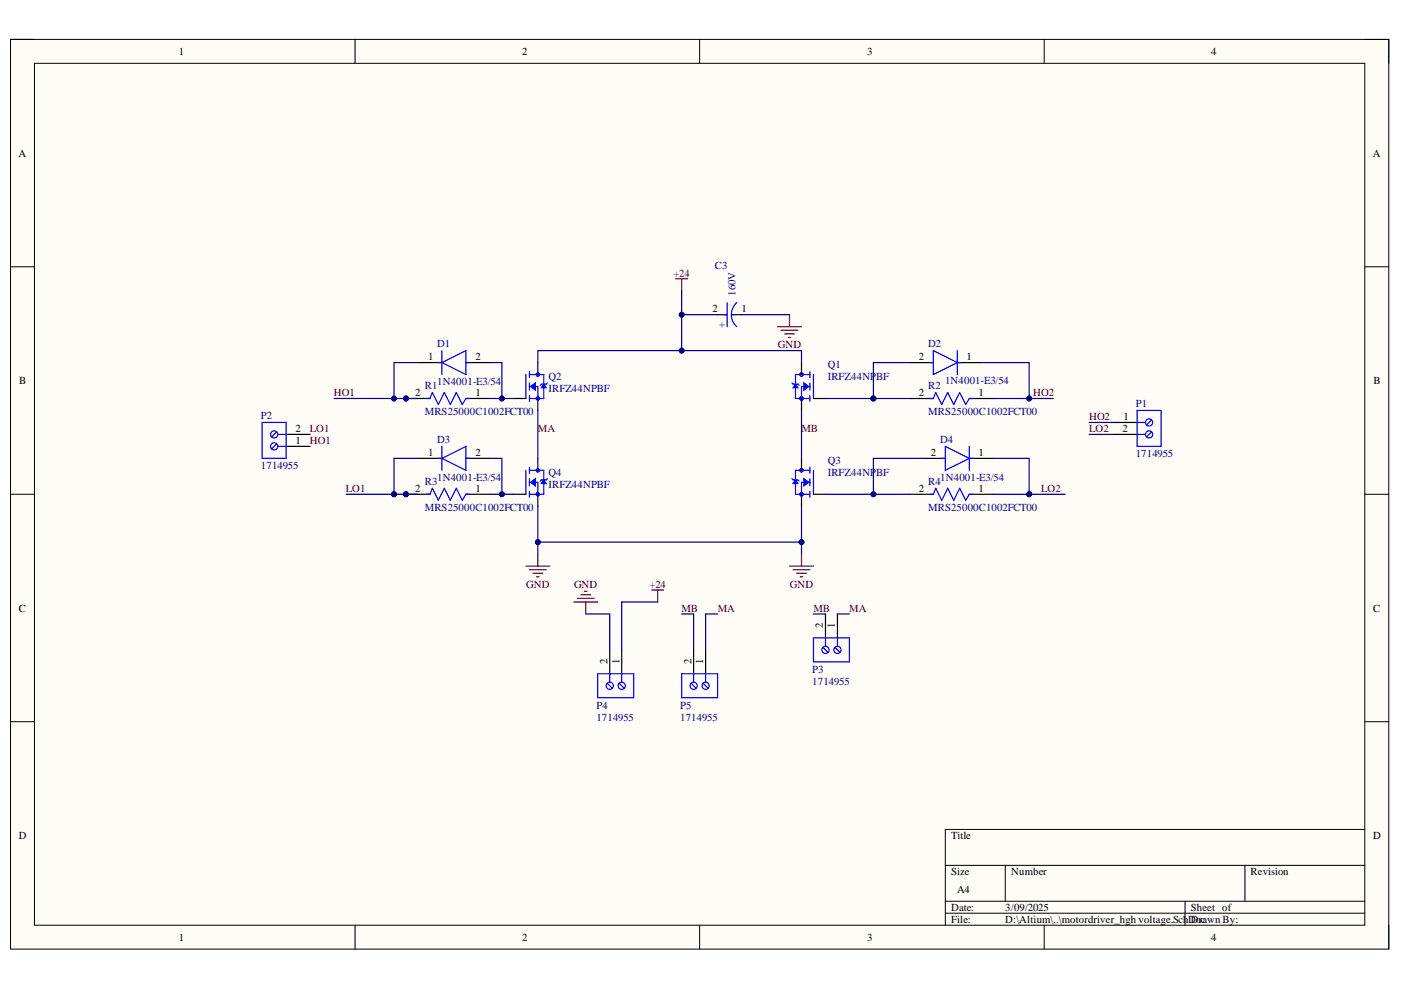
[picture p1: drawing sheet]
<svg xmlns="http://www.w3.org/2000/svg" width="297mm" height="210mm" viewBox="0 0 297 210" stroke-linecap="round" stroke-linejoin="round" font-family="sans-serif">
<defs><g id="words">
<g font-size="2.3">
<text x="37.9" y="11.7">1</text>
<text x="110.7" y="11.7">2</text>
<text x="183.9" y="11.7">3</text>
<text x="256.8" y="11.7">4</text>
<text x="3.9" y="33.3">A</text>
<text x="291" y="33.3">A</text>
<text x="151.1" y="66.2">2</text>
<text x="157.2" y="66.2">1</text>
<text x="90.8" y="76.4">1</text>
<text x="100.8" y="76.4">2</text>
<text x="194.8" y="76.4">2</text>
<text x="204.9" y="76.4">1</text>
<text x="4.1" y="81.4">B</text>
<text x="88" y="84">2</text>
<text x="100.8" y="84">1</text>
<text x="194.8" y="84">2</text>
<text x="207.5" y="84">1</text>
<text x="291.2" y="81.4">B</text>
<text x="238.2" y="89.1">1</text>
<text x="62.7" y="94.2">1</text>
<text x="62.7" y="91.7">2</text>
<text x="238" y="91.7">2</text>
<text x="90.8" y="96.7">1</text>
<text x="100.8" y="96.7">2</text>
<text x="197.3" y="96.7">2</text>
<text x="207.5" y="96.7">1</text>
<text x="88" y="104.3">2</text>
<text x="100.8" y="104.3">1</text>
<text x="194.8" y="104.3">2</text>
<text x="207.5" y="104.3">1</text>
<text x="4" y="129.7">C</text>
<text x="291.1" y="129.7">C</text>
<text x="174.5" y="133.2" transform="rotate(-90 174.5 133.2)">2</text>
<text x="177" y="133.2" transform="rotate(-90 177 133.2)">1</text>
<text x="128.8" y="140.8" transform="rotate(-90 128.8 140.8)">2</text>
<text x="131.4" y="140.8" transform="rotate(-90 131.4 140.8)">1</text>
<text x="146.6" y="140.8" transform="rotate(-90 146.6 140.8)">2</text>
<text x="149.1" y="140.8" transform="rotate(-90 149.1 140.8)">1</text>
<text x="4" y="177.9">D</text>
<text x="201.6" y="177.9">Title</text>
<text x="291.1" y="177.9">D</text>
<text x="201.6" y="185.5">Size</text>
<text x="214.4" y="185.5">Number</text>
<text x="265.2" y="185.5">Revision</text>
<text x="202.9" y="189.3">A4</text>
<text x="201.6" y="193.1">Date:</text>
<text x="201.6" y="195.7">File:</text>
<text x="213.1" y="193.1">3/09/2025</text>
<text x="213.1" y="195.7">D:\Altium\..\motordriver_hgh voltage.SchDoc</text>
<text x="252.5" y="193.1">Sheet of</text>
<text x="252.5" y="195.7">Drawn By:</text>
<text x="37.9" y="199.5">1</text>
<text x="110.7" y="199.5">2</text>
<text x="183.9" y="199.5">3</text>
<text x="256.8" y="199.5">4</text>
</g>
<g font-size="2.3" fill="#800000">
<text x="142.8" y="58.6">+24</text>
<text x="164.9" y="73.8">GND</text>
<text x="70.8" y="84">HO1</text>
<text x="219.1" y="84">HO2</text>
<text x="230.9" y="89.1">HO2</text>
<text x="65.7" y="91.7">LO1</text>
<text x="65.7" y="94.2">HO1</text>
<text x="114" y="91.7">MA</text>
<text x="169.9" y="91.7">MB</text>
<text x="230.9" y="91.7">LO2</text>
<text x="73.3" y="104.3">LO1</text>
<text x="220.8" y="104.3">LO2</text>
<text x="111.6" y="124.6">GND</text>
<text x="121.7" y="124.6">GND</text>
<text x="137.7" y="124.6">+24</text>
<text x="167.5" y="124.6">GND</text>
<text x="144.5" y="129.7">MB</text>
<text x="152.2" y="129.7">MA</text>
<text x="172.5" y="129.7">MB</text>
<text x="180.1" y="129.7">MA</text>
</g>
<g font-size="2.3" fill="#000080">
<text x="151.6" y="57.1">C3</text>
<text x="156" y="62.7" transform="rotate(-90 156 62.7)">160V</text>
<text x="153.7" y="69.5" transform="rotate(-90 153.7 69.5)">+</text>
<text x="92.7" y="73.6">D1</text>
<text x="196.8" y="73.6">D2</text>
<text x="90.1" y="82.5">R1</text>
<text x="92.7" y="81.7">1N4001-E3/54</text>
<text x="116.3" y="80.6">Q2</text>
<text x="116.3" y="83.1">IRFZ44NPBF</text>
<text x="175.5" y="78.1">Q1</text>
<text x="175.5" y="80.6">IRFZ44NPBF</text>
<text x="196.8" y="82.5">R2</text>
<text x="200.4" y="81.4">1N4001-E3/54</text>
<text x="55.3" y="88.9">P2</text>
<text x="90.1" y="88">MRS25000C1002FCT00</text>
<text x="196.8" y="88">MRS25000C1002FCT00</text>
<text x="240.8" y="86.3">P1</text>
<text x="92.7" y="93.9">D3</text>
<text x="199.4" y="93.9">D4</text>
<text x="55.3" y="99.5">1714955</text>
<text x="116.3" y="100.9">Q4</text>
<text x="175.5" y="98.3">Q3</text>
<text x="175.5" y="100.9">IRFZ44NPBF</text>
<text x="240.8" y="97">1714955</text>
<text x="90.1" y="102.8">R3</text>
<text x="92.7" y="102.1">1N4001-E3/54</text>
<text x="116.3" y="103.4">IRFZ44NPBF</text>
<text x="196.8" y="102.8">R4</text>
<text x="199.4" y="102.1">1N4001-E3/54</text>
<text x="90.1" y="108.4">MRS25000C1002FCT00</text>
<text x="196.8" y="108.4">MRS25000C1002FCT00</text>
<text x="172.2" y="142.6">P3</text>
<text x="172.2" y="145.1">1714955</text>
<text x="126.4" y="150.3">P4</text>
<text x="126.4" y="152.8">1714955</text>
<text x="144.2" y="150.3">P5</text>
<text x="144.2" y="152.8">1714955</text>
</g>
</g></defs>
<path d="M2.2 8.4h292.2v192.8h-292.2z" fill-rule="evenodd" fill="#fffcf8"/>
<path d="M2.2 8.4h292.2v192.8h-292.2z" fill="none" stroke="#000" stroke-width=".21"/>
<path d="M7.3 13.4h282.1v182.8h-282.1z" fill-rule="evenodd" fill="#fffcf8"/>
<g fill="none" stroke="#000" stroke-width=".21">
<path d="M2.2 8.3h5.1M7.3 13.4h282.1v182.8h-282.1zM75.3 8.3v5.1M148.3 8.3v5.1M221.4 8.4v5M289.4 8.4h5v5M2.2 56.6h5.1M289.4 56.6h5M2.2 104.8h5.1M289.4 104.8h5M2.2 153h5.1M289.4 153h5"/>
<path d="M289.4 175.9h-89v20.3M75.3 196.2v5M148.3 196.2v5M200.4 183.5h89M200.4 191.1h89M200.4 193.6h89M213.1 183.5v7.6M221.4 196.2v5M251.2 191.1v5.1M264 183.5v7.6M294.4 196.2v5"/>
</g>
<path d="M111.5 79.4v5.1M112.2 78.8v1.2M112.2 79.4h3.1v5.1h-3.1M112.2 81.2v1.5M112.2 83.9v1.2M112.2 82h1.8v2.5M116.1 81.2l-.3 .2h-1l-.3 .3" fill="none" stroke="#00f" stroke-width=".25"/>
<path d="M115.3 81.4l.5 .8h-1z" fill="#00f"/>
<path d="M115.3 81.4l.5 .8h-1z" fill="none" stroke="#00f" stroke-width=".25"/>
<path d="M112.5 82l1-.8v1.5z" fill="#00f"/>
<path d="M111.5 99.7v5.1M112.2 99.1v1.3M112.2 99.7h3.1v5.1h-3.1M112.5 82l1-.8v1.5zM112.2 101.5v1.5M112.2 104.2v1.2M112.2 102.3h1.8v2.5M116.1 101.5l-.3 .2h-1l-.3 .3" fill="none" stroke="#00f" stroke-width=".25"/>
<g fill="none" stroke="#00f" stroke-width=".21">
<circle cx="114" cy="79.4" r=".36"/>
<circle cx="114" cy="84.5" r=".36"/>
</g>
<path d="M114 76.9v2.5M108.9 84.5h2.6M114 84.5v2.5" fill="none" stroke="#000" stroke-width=".25"/>
<path d="M115.3 101.7l.5 .8h-1z" fill="#00f"/>
<path d="M115.3 101.7l.5 .8h-1z" fill="none" stroke="#00f" stroke-width=".25"/>
<path d="M112.5 102.3l1-.8v1.5z" fill="#00f"/>
<path d="M171.7 78.8v1.2M171.7 79.4h-3v5.1h3M172.5 79.4v5.1M167.9 81.2l.3 .2h1l.2 .3M171.7 81.2v1.5M171.7 83.9v1.2M171.7 82h-1.8v2.5M112.5 102.3l1-.8v1.5z" fill="none" stroke="#00f" stroke-width=".25"/>
<g fill="none" stroke="#00f" stroke-width=".21">
<circle cx="114" cy="99.7" r=".36"/>
<circle cx="114" cy="104.8" r=".36"/>
</g>
<path d="M114 97.2v2.5M108.9 104.8h2.6M114 104.8v2.5" fill="none" stroke="#000" stroke-width=".25"/>
<path d="M168.7 81.4l.5 .8h-1z" fill="#00f"/>
<path d="M168.7 81.4l.5 .8h-1z" fill="none" stroke="#00f" stroke-width=".25"/>
<path d="M170.4 81.2l1.1 .8-1.1 .7z" fill="#00f"/>
<path d="M170.4 81.2l1.1 .8-1.1 .7zM171.7 99.1v1.3M171.7 99.7h-3v5.1h3M172.5 99.7v5.1M167.9 101.5l.3 .2h1l.2 .3M171.7 101.5v1.5M171.7 104.2v1.2M171.7 102.3h-1.8v2.5" fill="none" stroke="#00f" stroke-width=".25"/>
<g fill="none" stroke="#00f" stroke-width=".21">
<circle cx="169.9" cy="79.4" r=".36"/>
<circle cx="169.9" cy="84.5" r=".36"/>
</g>
<path d="M169.9 76.9v2.5M169.9 84.5v2.5M172.5 84.5h2.5" fill="none" stroke="#000" stroke-width=".25"/>
<path d="M168.7 101.7l.5 .8h-1z" fill="#00f"/>
<path d="M168.7 101.7l.5 .8h-1z" fill="none" stroke="#00f" stroke-width=".25"/>
<path d="M170.4 101.5l1.1 .8-1.1 .7z" fill="#00f"/>
<g fill="none" stroke="#00f" stroke-width=".25">
<path d="M92.9 76.9h.8M93.7 76.9l5.1-2.6v5.1zM93.7 74.3v5.1M98.8 76.9h.7M153.4 66.7h.8M154.2 64.2v5.1M155.2 66.7h.5M156.2 64.2a3.4 3.4 0 0 0 0 5.1M197.1 76.9h.8M197.9 74.3l5.1 2.6-5.1 2.5zM203 76.9h.7M203 74.3v5.1"/>
<path d="M92.9 97.2h.8M93.7 97.2l5.1-2.6v5.1zM93.7 94.6v5.1M98.8 97.2h.7M199.7 97.2h.7M200.4 94.6l5.1 2.6-5.1 2.5zM205.5 94.6v5.1M205.5 97.2h.8M170.4 101.5l1.1 .8-1.1 .7z"/>
</g>
<g fill="none" stroke="#00f" stroke-width=".21">
<circle cx="169.9" cy="99.7" r=".36"/>
<circle cx="169.9" cy="104.8" r=".36"/>
</g>
<g fill="none" stroke="#000" stroke-width=".25">
<path d="M88.6 76.9h5.1M98.8 76.9h5.1M152.1 66.7h2.1M155.2 66.7h2M192.8 76.9h5.1M203 76.9h5M88.6 97.2h5.1M98.8 97.2h5.1M169.9 97.2v2.5M195.3 97.2h5.1M205.5 97.2h5.1M169.9 104.8v2.5"/>
<path d="M172.5 104.8h2.5"/>
</g>
<g fill="none" stroke="#800000" stroke-width=".25">
<path d="M143.2 59.1h2.6M144.5 59.1v2.5M164.8 69.3h5.1M165.6 70h3.6M166.4 70.8h2M167.1 71.5h.5M167.4 66.7v2.6M114 117.5v2.5M169.9 117.5v2.5M111.5 120h5.1M112.2 120.8h3.6M113 121.5h2"/>
<path d="M113.8 122.3h.5M121.7 127.6h5M122.4 126.9h3.6M123.2 126.1h2M123.9 125.4h.5M124.2 127.6v2.6M138.2 125.1h2.5M139.4 125.1v2.5M167.4 120h5.1M168.2 120.8h3.5M168.9 121.5h2M169.7 122.3h.5"/>
</g>
<circle cx="86.1" cy="84.5" r=".51" fill="#000080"/>
<circle cx="86.1" cy="84.5" r=".51" fill="none" stroke="#000080" stroke-width=".21"/>
<path d="M86.1 84.5h5.1M98.8 84.5h5.1" fill="none" stroke="#000" stroke-width=".25"/>
<circle cx="86.1" cy="84.5" r=".51" fill="#000080"/>
<circle cx="86.1" cy="84.5" r=".51" fill="none" stroke="#000080" stroke-width=".21"/>
<path d="M90.4 84.5h.8l.5-1.3 1.2 2.6 1.3-2.6 1.3 2.6 1.2-2.6 1.3 2.6 .8-1.3h.7" fill="none" stroke="#00f" stroke-width=".25"/>
<circle cx="86.1" cy="104.8" r=".51" fill="#000080"/>
<circle cx="86.1" cy="104.8" r=".51" fill="none" stroke="#000080" stroke-width=".21"/>
<path d="M86.1 104.8h5.1M98.8 104.8h5.1" fill="none" stroke="#000" stroke-width=".25"/>
<circle cx="86.1" cy="104.8" r=".51" fill="#000080"/>
<circle cx="86.1" cy="104.8" r=".51" fill="none" stroke="#000080" stroke-width=".21"/>
<path d="M197.1 84.5h.8l.5-1.3 1.3 2.6 1.2-2.6 1.3 2.6 1.3-2.6 1.2 2.6 .8-1.3h.8M90.4 104.8h.8l.5-1.3 1.2 2.6 1.3-2.6 1.3 2.6 1.2-2.6 1.3 2.6 .8-1.3h.7M197.1 104.8h.8l.5-1.3 1.3 2.6 1.2-2.6 1.3 2.6 1.3-2.6 1.2 2.6 .8-1.3h.8" fill="none" stroke="#00f" stroke-width=".25"/>
<path d="M192.8 84.5h5.1M205.5 84.5h5.1M192.8 104.8h5.1M205.5 104.8h5.1" fill="none" stroke="#000" stroke-width=".25"/>
<path d="M114 87v10.2M114 107.3v7.6h55.9v-7.6" fill="none" stroke="#000080" stroke-width=".25"/>
<circle cx="114" cy="114.9" r=".51" fill="#000080"/>
<circle cx="114" cy="114.9" r=".51" fill="none" stroke="#000080" stroke-width=".21"/>
<circle cx="169.9" cy="114.9" r=".51" fill="#000080"/>
<circle cx="169.9" cy="114.9" r=".51" fill="none" stroke="#000080" stroke-width=".21"/>
<path d="M169.9 87v10.2M114 114.9v2.6" fill="none" stroke="#000080" stroke-width=".25"/>
<circle cx="114" cy="114.9" r=".51" fill="#000080"/>
<circle cx="114" cy="114.9" r=".51" fill="none" stroke="#000080" stroke-width=".21"/>
<path d="M169.9 114.9v2.6" fill="none" stroke="#000080" stroke-width=".25"/>
<circle cx="169.9" cy="114.9" r=".51" fill="#000080"/>
<circle cx="169.9" cy="114.9" r=".51" fill="none" stroke="#000080" stroke-width=".21"/>
<path d="M144.5 66.7h7.6" fill="none" stroke="#000080" stroke-width=".25"/>
<circle cx="144.5" cy="66.7" r=".51" fill="#000080"/>
<circle cx="144.5" cy="66.7" r=".51" fill="none" stroke="#000080" stroke-width=".21"/>
<path d="M103.9 76.9h2.5v7.6M157.2 66.7h10.2" fill="none" stroke="#000080" stroke-width=".25"/>
<circle cx="106.4" cy="84.5" r=".51" fill="#000080"/>
<circle cx="106.4" cy="84.5" r=".51" fill="none" stroke="#000080" stroke-width=".21"/>
<path d="M103.9 97.2h2.5v7.6" fill="none" stroke="#000080" stroke-width=".25"/>
<circle cx="106.4" cy="104.8" r=".51" fill="#000080"/>
<circle cx="106.4" cy="104.8" r=".51" fill="none" stroke="#000080" stroke-width=".21"/>
<path d="M103.9 104.8h5" fill="none" stroke="#000080" stroke-width=".25"/>
<circle cx="106.4" cy="104.8" r=".51" fill="#000080"/>
<circle cx="106.4" cy="104.8" r=".51" fill="none" stroke="#000080" stroke-width=".21"/>
<path d="M103.9 84.5h5" fill="none" stroke="#000080" stroke-width=".25"/>
<circle cx="106.4" cy="84.5" r=".51" fill="#000080"/>
<circle cx="106.4" cy="84.5" r=".51" fill="none" stroke="#000080" stroke-width=".21"/>
<path d="M114 76.9v-2.6h55.9v2.6" fill="none" stroke="#000080" stroke-width=".25"/>
<circle cx="144.5" cy="74.3" r=".51" fill="#000080"/>
<circle cx="144.5" cy="74.3" r=".51" fill="none" stroke="#000080" stroke-width=".21"/>
<path d="M192.8 76.9h-7.6v7.6M230.9 89.6h5.1M230.9 92.1h5.1M172.5 130.2h2.5M177.6 130.2h2.5" fill="none" stroke="#000080" stroke-width=".25"/>
<circle cx="185.2" cy="84.5" r=".51" fill="#000080"/>
<circle cx="185.2" cy="84.5" r=".51" fill="none" stroke="#000080" stroke-width=".21"/>
<path d="M195.3 97.2h-10.1v7.6" fill="none" stroke="#000080" stroke-width=".25"/>
<circle cx="185.2" cy="104.8" r=".51" fill="#000080"/>
<circle cx="185.2" cy="104.8" r=".51" fill="none" stroke="#000080" stroke-width=".21"/>
<path d="M144.5 61.6v12.7M124.2 130.2h5.1v7.6M139.4 127.6h-7.6v10.2M144.5 130.2h2.6v7.6M152.1 130.2h-2.5v7.6" fill="none" stroke="#000080" stroke-width=".25"/>
<circle cx="144.5" cy="66.7" r=".51" fill="#000080"/>
<circle cx="144.5" cy="66.7" r=".51" fill="none" stroke="#000080" stroke-width=".21"/>
<circle cx="144.5" cy="74.3" r=".51" fill="#000080"/>
<circle cx="144.5" cy="74.3" r=".51" fill="none" stroke="#000080" stroke-width=".21"/>
<path d="M218.2 104.8h7.6" fill="none" stroke="#000080" stroke-width=".25"/>
<circle cx="218.2" cy="104.8" r=".51" fill="#000080"/>
<circle cx="218.2" cy="104.8" r=".51" fill="none" stroke="#000080" stroke-width=".21"/>
<path d="M210.6 97.2h7.6v7.6" fill="none" stroke="#000080" stroke-width=".25"/>
<circle cx="218.2" cy="104.8" r=".51" fill="#000080"/>
<circle cx="218.2" cy="104.8" r=".51" fill="none" stroke="#000080" stroke-width=".21"/>
<path d="M208 76.9h10.2v7.6" fill="none" stroke="#000080" stroke-width=".25"/>
<circle cx="218.2" cy="84.5" r=".51" fill="#000080"/>
<circle cx="218.2" cy="84.5" r=".51" fill="none" stroke="#000080" stroke-width=".21"/>
<path d="M83.5 84.5h5.1" fill="none" stroke="#000080" stroke-width=".25"/>
<circle cx="83.5" cy="84.5" r=".51" fill="#000080"/>
<circle cx="83.5" cy="84.5" r=".51" fill="none" stroke="#000080" stroke-width=".21"/>
<circle cx="86.1" cy="84.5" r=".51" fill="#000080"/>
<circle cx="86.1" cy="84.5" r=".51" fill="none" stroke="#000080" stroke-width=".21"/>
<path d="M88.6 76.9h-5.1v7.6h-12.7" fill="none" stroke="#000080" stroke-width=".25"/>
<circle cx="83.5" cy="84.5" r=".51" fill="#000080"/>
<circle cx="83.5" cy="84.5" r=".51" fill="none" stroke="#000080" stroke-width=".21"/>
<path d="M83.5 104.8h5.1" fill="none" stroke="#000080" stroke-width=".25"/>
<circle cx="83.5" cy="104.8" r=".51" fill="#000080"/>
<circle cx="83.5" cy="104.8" r=".51" fill="none" stroke="#000080" stroke-width=".21"/>
<circle cx="86.1" cy="104.8" r=".51" fill="#000080"/>
<circle cx="86.1" cy="104.8" r=".51" fill="none" stroke="#000080" stroke-width=".21"/>
<path d="M73.4 104.8h10.1" fill="none" stroke="#000080" stroke-width=".25"/>
<circle cx="83.5" cy="104.8" r=".51" fill="#000080"/>
<circle cx="83.5" cy="104.8" r=".51" fill="none" stroke="#000080" stroke-width=".21"/>
<path d="M88.6 97.2h-5.1v7.6" fill="none" stroke="#000080" stroke-width=".25"/>
<circle cx="83.5" cy="104.8" r=".51" fill="#000080"/>
<circle cx="83.5" cy="104.8" r=".51" fill="none" stroke="#000080" stroke-width=".21"/>
<path d="M185.2 84.5h7.6" fill="none" stroke="#000080" stroke-width=".25"/>
<circle cx="185.2" cy="84.5" r=".51" fill="#000080"/>
<circle cx="185.2" cy="84.5" r=".51" fill="none" stroke="#000080" stroke-width=".21"/>
<path d="M210.6 84.5h12.7" fill="none" stroke="#000080" stroke-width=".25"/>
<circle cx="218.2" cy="84.5" r=".51" fill="#000080"/>
<circle cx="218.2" cy="84.5" r=".51" fill="none" stroke="#000080" stroke-width=".21"/>
<path d="M175 84.5h10.2" fill="none" stroke="#000080" stroke-width=".25"/>
<circle cx="185.2" cy="84.5" r=".51" fill="#000080"/>
<circle cx="185.2" cy="84.5" r=".51" fill="none" stroke="#000080" stroke-width=".21"/>
<path d="M175 104.8h17.8" fill="none" stroke="#000080" stroke-width=".25"/>
<circle cx="185.2" cy="104.8" r=".51" fill="#000080"/>
<circle cx="185.2" cy="104.8" r=".51" fill="none" stroke="#000080" stroke-width=".21"/>
<path d="M210.6 104.8h7.6" fill="none" stroke="#000080" stroke-width=".25"/>
<circle cx="218.2" cy="104.8" r=".51" fill="#000080"/>
<circle cx="218.2" cy="104.8" r=".51" fill="none" stroke="#000080" stroke-width=".21"/>
<path d="M60.7 94.6h5.1M60.7 92.1h5.1" fill="none" stroke="#000" stroke-width=".25"/>
<circle cx="58.1" cy="94.6" r=".76" fill="#fff"/>
<g fill="none" stroke="#00f" stroke-width=".25">
<path d="M58.7 94.1l-1.1 1.1"/>
<circle cx="58.1" cy="94.6" r=".76"/>
</g>
<circle cx="58.1" cy="92.1" r=".76" fill="#fff"/>
<g fill="none" stroke="#00f" stroke-width=".25">
<path d="M55.6 89.6h5.1v7.6h-5.1zM58.7 91.6l-1.1 1M58.9 94.6h1.8M58.9 92.1h1.8"/>
<circle cx="58.1" cy="92.1" r=".76"/>
</g>
<path d="M129.3 137.8v5.1M131.8 137.8v5.1" fill="none" stroke="#000" stroke-width=".25"/>
<circle cx="131.8" cy="145.4" r=".76" fill="#fff"/>
<g fill="none" stroke="#00f" stroke-width=".25">
<path d="M131.3 144.9l1.1 1"/>
<circle cx="131.8" cy="145.4" r=".76"/>
</g>
<circle cx="129.3" cy="145.4" r=".76" fill="#fff"/>
<g fill="none" stroke="#00f" stroke-width=".25">
<path d="M126.7 142.9h7.7v5h-7.7zM128.7 144.9l1.1 1M129.3 142.9v1.7M131.8 142.9v1.7"/>
<circle cx="129.3" cy="145.4" r=".76"/>
</g>
<path d="M147.1 137.8v5.1M149.6 137.8v5.1" fill="none" stroke="#000" stroke-width=".25"/>
<circle cx="149.6" cy="145.4" r=".76" fill="#fff"/>
<g fill="none" stroke="#00f" stroke-width=".25">
<path d="M149.1 144.9l1 1"/>
<circle cx="149.6" cy="145.4" r=".76"/>
</g>
<circle cx="147.1" cy="145.4" r=".76" fill="#fff"/>
<g fill="none" stroke="#00f" stroke-width=".25">
<path d="M144.5 142.9h7.6v5h-7.6zM146.5 144.9l1.1 1M147.1 142.9v1.7M149.6 142.9v1.7"/>
<circle cx="147.1" cy="145.4" r=".76"/>
</g>
<path d="M175 130.2v5.1M177.6 130.2v5.1" fill="none" stroke="#000" stroke-width=".25"/>
<circle cx="177.6" cy="137.8" r=".76" fill="#fff"/>
<g fill="none" stroke="#00f" stroke-width=".25">
<path d="M177 137.3l1.1 1"/>
<circle cx="177.6" cy="137.8" r=".76"/>
</g>
<circle cx="175" cy="137.8" r=".76" fill="#fff"/>
<g fill="none" stroke="#00f" stroke-width=".25">
<path d="M172.5 135.3h7.6v5h-7.6zM174.5 137.3l1.1 1M175 135.3v1.7M177.6 135.3v1.7"/>
<circle cx="175" cy="137.8" r=".76"/>
</g>
<path d="M236 89.6h5.1M236 92.1h5.1" fill="none" stroke="#000" stroke-width=".25"/>
<circle cx="243.6" cy="89.6" r=".76" fill="#fff"/>
<g fill="none" stroke="#00f" stroke-width=".25">
<path d="M244.2 89l-1.1 1.1"/>
<circle cx="243.6" cy="89.6" r=".76"/>
</g>
<circle cx="243.6" cy="92.1" r=".76" fill="#fff"/>
<g fill="none" stroke="#00f" stroke-width=".25">
<path d="M241.1 89.6h1.8M241.1 92.1h1.8M241.1 87h5.1v7.6h-5.1zM244.2 91.6l-1.1 1"/>
<circle cx="243.6" cy="92.1" r=".76"/>
</g>
<use href="#words"/>
</svg>
